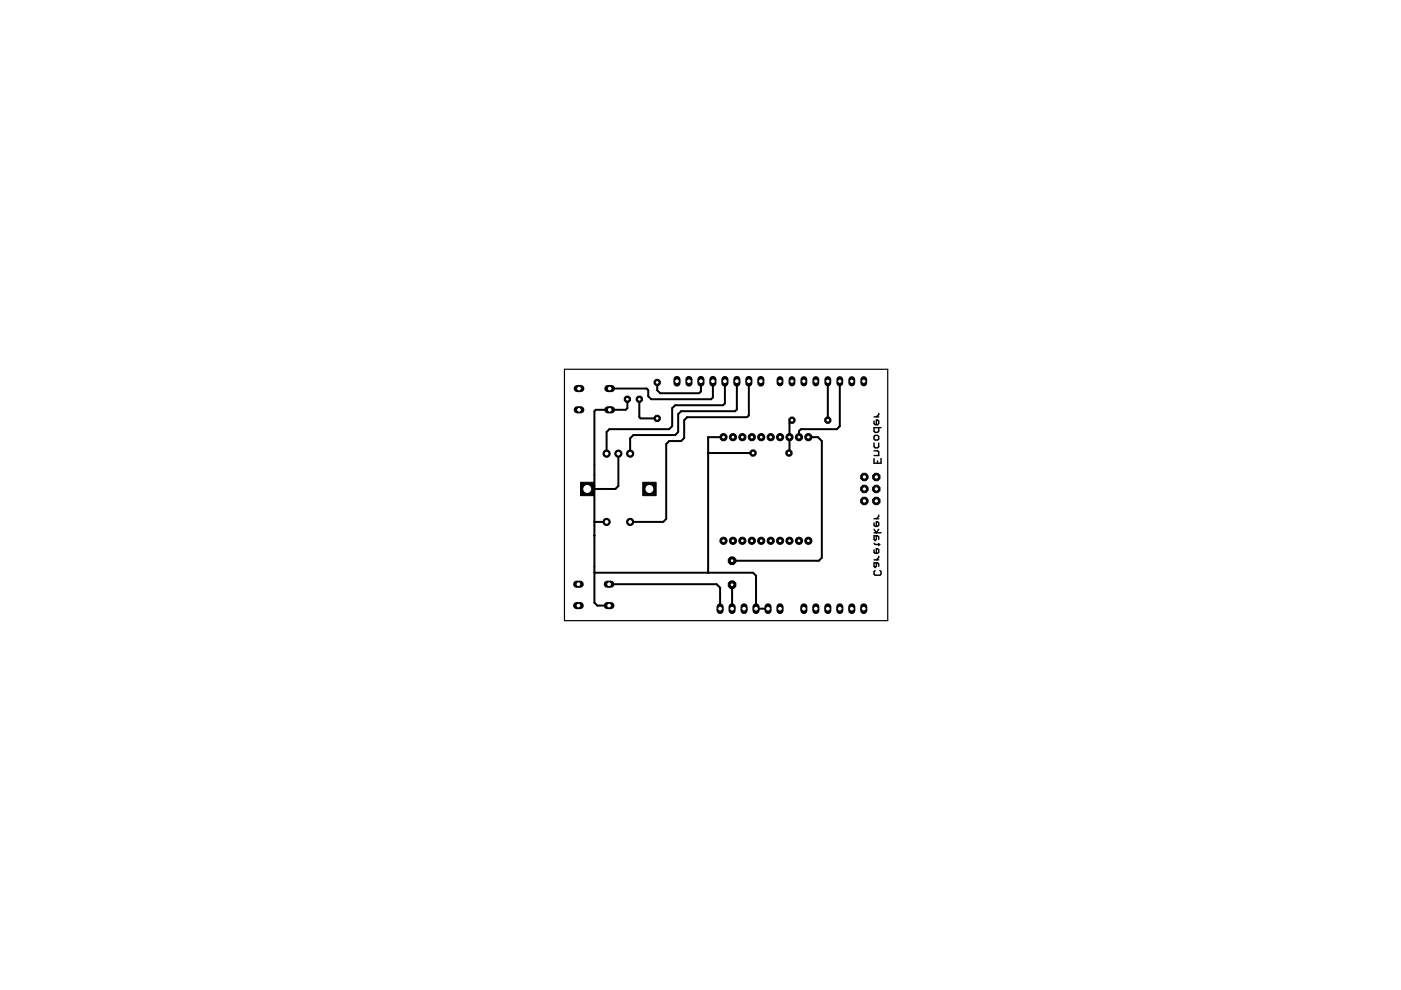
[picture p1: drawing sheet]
<svg xmlns="http://www.w3.org/2000/svg" width="297mm" height="210mm" viewBox="0 0 297 210" stroke-linecap="round" stroke-linejoin="round" font-family="sans-serif">
<g fill="none" stroke="#000" stroke-width=".3">
<path d="M185.3 97.2v1h1.5v-1M185.3 89.3v.5l.2 .2h.6l.2-.2v-.5l-.5-.3v1M185.3 93.9v.8l.2 .3h.6l.2-.3v-.8M185.3 95.6h.8l.2 .2v.8h-1M185.3 88.4h1M185.5 92.3h.6l.2 .3v.5l-.2 .2h-.6l-.2-.2v-.5zM186.1 97.7v.5M186.3 90.7v.7l-.2 .3h-.6l-.2-.3v-.7h1.5M186.3 87.7v.2l-.5 .5M185.3 110.9v.5l.2 .2h.6l.2-.2v-.5l-.2-.3h-.3v1M185.3 116.6v.5l.2 .2h.6l.2-.2v-.5l-.2-.3h-.3v1M185.3 118.7h1"/>
<path d="M185.3 115.2l.2 .2h1.1M185.3 113h1.5M185.3 112.2l.5 .8 .5-.8M185.3 110h1M185.8 113.6v.8l-.3 .2-.2-.2v-.8h.8l.2 .3v.5M185.8 119.3v.8l-.3 .2-.2-.2v-.8h.8l.2 .3v.5M186.3 109.2v.3l-.5 .5M186.3 115.2v.5M186.3 117.9v.3l-.5 .5M185.5 121l-.2 .2v.5l.2 .3h1.1l.2-.3v-.5l-.2-.2"/>
</g>
<g fill="none" stroke="#000" stroke-width=".42">
<path d="M131.1 96.2v6.8l-.6 .7h-4.5M133 84.6v2l-.3 .3h-6.4l-.3 .3v40.6l.6 .6h2.5M135.6 84.6v3.9l.2 .2h3.5M148.6 80.8v2.2l-.4 .4h-8.2l-.7-.7v-1.6M150.1 96.1h9.6M151.2 80.8v3.5l-.4 .3h-12.7l-.7-.6v-1.3l-.3-.3h-7.8M153.4 92.7h-3.3v28.7M153.7 80.8v4.7l-.4 .4h-10.1l-.7 .7v3.8l-.6 .6h-12.7l-.6 .6v4.6M156.2 80.8v6l-.3 .4h-11.5l-.6 .6v3.8l-.6 .6h-8.9l-.7 .7v3.3M158.8 80.8v7.3l-.4 .4h-12.7l-.6 .6v3.8l-.7 .6h-2.5l-.7 .6v15.9l-.6 .7h-7M167.9 89.1l-.5 .5-.1 6.5M171.4 92.7h2l.8 .8v24.8l-.6 .6h-18.4"/>
<path d="M175.5 80.8v8.3M178.1 80.8v9.6l-.7 .6h-7.6l-.4 .4v1.3M126 110.7h2.6M126 121.4h33.7l.6 .7v7h2.5M129.1 123.9h22.8l.8 .7v4.5M155.2 124v5.1"/>
</g>
<path d="M161.3 80.5v.7" fill="none" stroke="#000" stroke-width="1.5"/>
<circle cx="161.3" cy="80.8" r=".51" fill="#fff" stroke="#000" stroke-width=".21"/>
<path d="M158.8 80.5v.7" fill="none" stroke="#000" stroke-width="1.5"/>
<circle cx="158.8" cy="80.8" r=".51" fill="#fff" stroke="#000" stroke-width=".21"/>
<path d="M156.2 80.5v.7" fill="none" stroke="#000" stroke-width="1.5"/>
<circle cx="156.2" cy="80.8" r=".51" fill="#fff" stroke="#000" stroke-width=".21"/>
<path d="M153.7 80.5v.7" fill="none" stroke="#000" stroke-width="1.5"/>
<circle cx="153.7" cy="80.8" r=".51" fill="#fff" stroke="#000" stroke-width=".21"/>
<path d="M151.2 80.5v.7" fill="none" stroke="#000" stroke-width="1.5"/>
<circle cx="151.2" cy="80.8" r=".51" fill="#fff" stroke="#000" stroke-width=".21"/>
<path d="M148.6 80.5v.7" fill="none" stroke="#000" stroke-width="1.5"/>
<circle cx="148.6" cy="80.8" r=".51" fill="#fff" stroke="#000" stroke-width=".21"/>
<path d="M146.1 80.5v.7" fill="none" stroke="#000" stroke-width="1.5"/>
<circle cx="146.1" cy="80.8" r=".51" fill="#fff" stroke="#000" stroke-width=".21"/>
<path d="M143.5 80.5v.7" fill="none" stroke="#000" stroke-width="1.5"/>
<circle cx="143.5" cy="80.8" r=".51" fill="#fff" stroke="#000" stroke-width=".21"/>
<path d="M183.1 80.5v.7" fill="none" stroke="#000" stroke-width="1.5"/>
<circle cx="183.1" cy="80.8" r=".47" fill="#fff" stroke="#000" stroke-width=".21"/>
<path d="M180.6 80.5v.7" fill="none" stroke="#000" stroke-width="1.5"/>
<circle cx="180.6" cy="80.8" r=".47" fill="#fff" stroke="#000" stroke-width=".21"/>
<path d="M178.1 80.5v.7" fill="none" stroke="#000" stroke-width="1.5"/>
<circle cx="178.1" cy="80.8" r=".47" fill="#fff" stroke="#000" stroke-width=".21"/>
<path d="M175.5 80.5v.7" fill="none" stroke="#000" stroke-width="1.5"/>
<circle cx="175.5" cy="80.8" r=".47" fill="#fff" stroke="#000" stroke-width=".21"/>
<path d="M173 80.5v.7" fill="none" stroke="#000" stroke-width="1.5"/>
<circle cx="173" cy="80.8" r=".47" fill="#fff" stroke="#000" stroke-width=".21"/>
<path d="M170.4 80.5v.7" fill="none" stroke="#000" stroke-width="1.5"/>
<circle cx="170.4" cy="80.8" r=".47" fill="#fff" stroke="#000" stroke-width=".21"/>
<path d="M167.9 80.5v.7" fill="none" stroke="#000" stroke-width="1.5"/>
<circle cx="167.9" cy="80.8" r=".47" fill="#fff" stroke="#000" stroke-width=".21"/>
<path d="M165.4 80.5v.7" fill="none" stroke="#000" stroke-width="1.5"/>
<circle cx="165.4" cy="80.8" r=".47" fill="#fff" stroke="#000" stroke-width=".21"/>
<path d="M170.4 128.7v.7" fill="none" stroke="#000" stroke-width="1.5"/>
<circle cx="170.4" cy="129.1" r=".51" fill="#fff" stroke="#000" stroke-width=".21"/>
<path d="M173 128.7v.7" fill="none" stroke="#000" stroke-width="1.5"/>
<circle cx="173" cy="129.1" r=".51" fill="#fff" stroke="#000" stroke-width=".21"/>
<path d="M175.5 128.7v.7" fill="none" stroke="#000" stroke-width="1.5"/>
<circle cx="175.5" cy="129.1" r=".51" fill="#fff" stroke="#000" stroke-width=".21"/>
<path d="M178.1 128.7v.7" fill="none" stroke="#000" stroke-width="1.5"/>
<circle cx="178.1" cy="129.1" r=".51" fill="#fff" stroke="#000" stroke-width=".21"/>
<path d="M180.6 128.7v.7" fill="none" stroke="#000" stroke-width="1.5"/>
<circle cx="180.6" cy="129.1" r=".51" fill="#fff" stroke="#000" stroke-width=".21"/>
<path d="M183.1 128.7v.7" fill="none" stroke="#000" stroke-width="1.5"/>
<circle cx="183.1" cy="129.1" r=".51" fill="#fff" stroke="#000" stroke-width=".21"/>
<circle cx="183.3" cy="101.1" r=".85" fill="#000" stroke="#000" stroke-width=".21"/>
<circle cx="183.3" cy="101.1" r=".47" fill="#fff" stroke="#000" stroke-width=".21"/>
<circle cx="185.8" cy="101.1" r=".85" fill="#000" stroke="#000" stroke-width=".21"/>
<circle cx="185.8" cy="101.1" r=".47" fill="#fff" stroke="#000" stroke-width=".21"/>
<circle cx="183.3" cy="103.7" r=".85" fill="#000" stroke="#000" stroke-width=".21"/>
<circle cx="183.3" cy="103.7" r=".47" fill="#fff" stroke="#000" stroke-width=".21"/>
<circle cx="185.8" cy="103.7" r=".85" fill="#000" stroke="#000" stroke-width=".21"/>
<circle cx="185.8" cy="103.7" r=".47" fill="#fff" stroke="#000" stroke-width=".21"/>
<circle cx="183.3" cy="106.2" r=".85" fill="#000" stroke="#000" stroke-width=".21"/>
<circle cx="183.3" cy="106.2" r=".47" fill="#fff" stroke="#000" stroke-width=".21"/>
<circle cx="185.8" cy="106.2" r=".85" fill="#000" stroke="#000" stroke-width=".21"/>
<circle cx="185.8" cy="106.2" r=".47" fill="#fff" stroke="#000" stroke-width=".21"/>
<path d="M128.8 128.4h.7" fill="none" stroke="#000" stroke-width="1.5"/>
<circle cx="129.1" cy="128.4" r=".51" fill="#fff" stroke="#000" stroke-width=".21"/>
<path d="M128.8 123.9h.7" fill="none" stroke="#000" stroke-width="1.5"/>
<circle cx="129.1" cy="123.9" r=".51" fill="#fff" stroke="#000" stroke-width=".21"/>
<path d="M122.3 128.4h.7" fill="none" stroke="#000" stroke-width="1.5"/>
<circle cx="122.6" cy="128.4" r=".51" fill="#fff" stroke="#000" stroke-width=".21"/>
<path d="M122.3 123.9h.7" fill="none" stroke="#000" stroke-width="1.5"/>
<circle cx="122.6" cy="123.9" r=".51" fill="#fff" stroke="#000" stroke-width=".21"/>
<path d="M152.7 128.7v.7" fill="none" stroke="#000" stroke-width="1.5"/>
<circle cx="152.7" cy="129.1" r=".51" fill="#fff" stroke="#000" stroke-width=".21"/>
<path d="M155.2 128.7v.7" fill="none" stroke="#000" stroke-width="1.5"/>
<circle cx="155.2" cy="129.1" r=".51" fill="#fff" stroke="#000" stroke-width=".21"/>
<path d="M157.8 128.7v.7" fill="none" stroke="#000" stroke-width="1.5"/>
<circle cx="157.8" cy="129.1" r=".51" fill="#fff" stroke="#000" stroke-width=".21"/>
<path d="M160.3 128.7v.7" fill="none" stroke="#000" stroke-width="1.5"/>
<circle cx="160.3" cy="129.1" r=".51" fill="#fff" stroke="#000" stroke-width=".21"/>
<path d="M162.8 128.7v.7" fill="none" stroke="#000" stroke-width="1.5"/>
<circle cx="162.8" cy="129.1" r=".51" fill="#fff" stroke="#000" stroke-width=".21"/>
<path d="M165.4 128.7v.7" fill="none" stroke="#000" stroke-width="1.5"/>
<circle cx="165.4" cy="129.1" r=".51" fill="#fff" stroke="#000" stroke-width=".21"/>
<circle cx="153.4" cy="92.7" r=".76" fill="#000" stroke="#000" stroke-width=".21"/>
<circle cx="153.4" cy="92.7" r=".4" fill="#fff" stroke="#000" stroke-width=".21"/>
<circle cx="155.4" cy="92.7" r=".76" fill="#000" stroke="#000" stroke-width=".21"/>
<circle cx="155.4" cy="92.7" r=".4" fill="#fff" stroke="#000" stroke-width=".21"/>
<circle cx="157.4" cy="92.7" r=".76" fill="#000" stroke="#000" stroke-width=".21"/>
<circle cx="157.4" cy="92.7" r=".4" fill="#fff" stroke="#000" stroke-width=".21"/>
<circle cx="159.4" cy="92.7" r=".76" fill="#000" stroke="#000" stroke-width=".21"/>
<circle cx="159.4" cy="92.7" r=".4" fill="#fff" stroke="#000" stroke-width=".21"/>
<circle cx="161.4" cy="92.7" r=".76" fill="#000" stroke="#000" stroke-width=".21"/>
<circle cx="161.4" cy="92.7" r=".4" fill="#fff" stroke="#000" stroke-width=".21"/>
<circle cx="163.4" cy="92.7" r=".76" fill="#000" stroke="#000" stroke-width=".21"/>
<circle cx="163.4" cy="92.7" r=".4" fill="#fff" stroke="#000" stroke-width=".21"/>
<circle cx="165.4" cy="92.7" r=".76" fill="#000" stroke="#000" stroke-width=".21"/>
<circle cx="165.4" cy="92.7" r=".4" fill="#fff" stroke="#000" stroke-width=".21"/>
<circle cx="167.4" cy="92.7" r=".76" fill="#000" stroke="#000" stroke-width=".21"/>
<circle cx="167.4" cy="92.7" r=".4" fill="#fff" stroke="#000" stroke-width=".21"/>
<circle cx="169.4" cy="92.7" r=".76" fill="#000" stroke="#000" stroke-width=".21"/>
<circle cx="169.4" cy="92.7" r=".4" fill="#fff" stroke="#000" stroke-width=".21"/>
<circle cx="171.4" cy="92.7" r=".76" fill="#000" stroke="#000" stroke-width=".21"/>
<circle cx="171.4" cy="92.7" r=".4" fill="#fff" stroke="#000" stroke-width=".21"/>
<circle cx="153.4" cy="114.7" r=".76" fill="#000" stroke="#000" stroke-width=".21"/>
<circle cx="153.4" cy="114.7" r=".4" fill="#fff" stroke="#000" stroke-width=".21"/>
<circle cx="155.4" cy="114.7" r=".76" fill="#000" stroke="#000" stroke-width=".21"/>
<circle cx="155.4" cy="114.7" r=".4" fill="#fff" stroke="#000" stroke-width=".21"/>
<circle cx="157.4" cy="114.7" r=".76" fill="#000" stroke="#000" stroke-width=".21"/>
<circle cx="157.4" cy="114.7" r=".4" fill="#fff" stroke="#000" stroke-width=".21"/>
<circle cx="159.4" cy="114.7" r=".76" fill="#000" stroke="#000" stroke-width=".21"/>
<circle cx="159.4" cy="114.7" r=".4" fill="#fff" stroke="#000" stroke-width=".21"/>
<circle cx="161.4" cy="114.7" r=".76" fill="#000" stroke="#000" stroke-width=".21"/>
<circle cx="161.4" cy="114.7" r=".4" fill="#fff" stroke="#000" stroke-width=".21"/>
<circle cx="163.4" cy="114.7" r=".76" fill="#000" stroke="#000" stroke-width=".21"/>
<circle cx="163.4" cy="114.7" r=".4" fill="#fff" stroke="#000" stroke-width=".21"/>
<circle cx="165.4" cy="114.7" r=".76" fill="#000" stroke="#000" stroke-width=".21"/>
<circle cx="165.4" cy="114.7" r=".4" fill="#fff" stroke="#000" stroke-width=".21"/>
<circle cx="167.4" cy="114.7" r=".76" fill="#000" stroke="#000" stroke-width=".21"/>
<circle cx="167.4" cy="114.7" r=".4" fill="#fff" stroke="#000" stroke-width=".21"/>
<circle cx="169.4" cy="114.7" r=".76" fill="#000" stroke="#000" stroke-width=".21"/>
<circle cx="169.4" cy="114.7" r=".4" fill="#fff" stroke="#000" stroke-width=".21"/>
<circle cx="171.4" cy="114.7" r=".76" fill="#000" stroke="#000" stroke-width=".21"/>
<circle cx="171.4" cy="114.7" r=".4" fill="#fff" stroke="#000" stroke-width=".21"/>
<circle cx="167.9" cy="89.1" r=".71" fill="#000" stroke="#000" stroke-width=".21"/>
<circle cx="167.9" cy="89.1" r=".4" fill="#fff" stroke="#000" stroke-width=".21"/>
<circle cx="175.5" cy="89.1" r=".71" fill="#000" stroke="#000" stroke-width=".21"/>
<circle cx="175.5" cy="89.1" r=".4" fill="#fff" stroke="#000" stroke-width=".21"/>
<circle cx="159.7" cy="96.1" r=".71" fill="#000" stroke="#000" stroke-width=".21"/>
<circle cx="159.7" cy="96.1" r=".4" fill="#fff" stroke="#000" stroke-width=".21"/>
<circle cx="167.3" cy="96.1" r=".71" fill="#000" stroke="#000" stroke-width=".21"/>
<circle cx="167.3" cy="96.1" r=".4" fill="#fff" stroke="#000" stroke-width=".21"/>
<circle cx="135.6" cy="84.6" r=".71" fill="#000" stroke="#000" stroke-width=".21"/>
<circle cx="135.6" cy="84.6" r=".4" fill="#fff" stroke="#000" stroke-width=".21"/>
<circle cx="133" cy="84.6" r=".71" fill="#000" stroke="#000" stroke-width=".21"/>
<circle cx="133" cy="84.6" r=".4" fill="#fff" stroke="#000" stroke-width=".21"/>
<circle cx="139.3" cy="81.1" r=".71" fill="#000" stroke="#000" stroke-width=".21"/>
<circle cx="139.3" cy="81.1" r=".4" fill="#fff" stroke="#000" stroke-width=".21"/>
<circle cx="139.3" cy="88.7" r=".71" fill="#000" stroke="#000" stroke-width=".21"/>
<circle cx="139.3" cy="88.7" r=".4" fill="#fff" stroke="#000" stroke-width=".21"/>
<circle cx="155.2" cy="118.9" r=".87" fill="#000" stroke="#000" stroke-width=".21"/>
<circle cx="155.2" cy="118.9" r=".4" fill="#fff" stroke="#000" stroke-width=".21"/>
<circle cx="155.2" cy="124" r=".87" fill="#000" stroke="#000" stroke-width=".21"/>
<circle cx="155.2" cy="124" r=".4" fill="#fff" stroke="#000" stroke-width=".21"/>
<path d="M122.4 82.4h.7" fill="none" stroke="#000" stroke-width="1.5"/>
<circle cx="122.8" cy="82.4" r=".51" fill="#fff" stroke="#000" stroke-width=".21"/>
<path d="M122.4 86.9h.7" fill="none" stroke="#000" stroke-width="1.5"/>
<circle cx="122.8" cy="86.9" r=".51" fill="#fff" stroke="#000" stroke-width=".21"/>
<path d="M128.9 82.4h.7" fill="none" stroke="#000" stroke-width="1.5"/>
<circle cx="129.3" cy="82.4" r=".51" fill="#fff" stroke="#000" stroke-width=".21"/>
<path d="M128.9 86.9h.7" fill="none" stroke="#000" stroke-width="1.5"/>
<circle cx="129.3" cy="86.9" r=".51" fill="#fff" stroke="#000" stroke-width=".21"/>
<circle cx="133.6" cy="110.7" r=".76" fill="#000" stroke="#000" stroke-width=".21"/>
<circle cx="133.6" cy="110.7" r=".51" fill="#fff" stroke="#000" stroke-width=".21"/>
<circle cx="128.6" cy="110.7" r=".76" fill="#000" stroke="#000" stroke-width=".21"/>
<circle cx="128.6" cy="110.7" r=".51" fill="#fff" stroke="#000" stroke-width=".21"/>
<circle cx="133.6" cy="96.2" r=".76" fill="#000" stroke="#000" stroke-width=".21"/>
<circle cx="133.6" cy="96.2" r=".51" fill="#fff" stroke="#000" stroke-width=".21"/>
<circle cx="131.1" cy="96.2" r=".76" fill="#000" stroke="#000" stroke-width=".21"/>
<circle cx="131.1" cy="96.2" r=".51" fill="#fff" stroke="#000" stroke-width=".21"/>
<circle cx="128.6" cy="96.2" r=".76" fill="#000" stroke="#000" stroke-width=".21"/>
<circle cx="128.6" cy="96.2" r=".51" fill="#fff" stroke="#000" stroke-width=".21"/>
<path d="M136.3 102.3h2.8v2.8h-2.8z" fill="#000" stroke="#000" stroke-width=".21"/>
<circle cx="137.7" cy="103.7" r=".95" fill="#fff" stroke="#000" stroke-width=".21"/>
<path d="M123.1 102.3h2.8v2.8h-2.8z" fill="#000" stroke="#000" stroke-width=".21"/>
<circle cx="124.5" cy="103.7" r=".95" fill="#fff" stroke="#000" stroke-width=".21"/>
<path d="M119.7 78.3h68.5v53.3h-68.5z" fill="none" stroke="#000" stroke-width=".25"/>
</svg>
